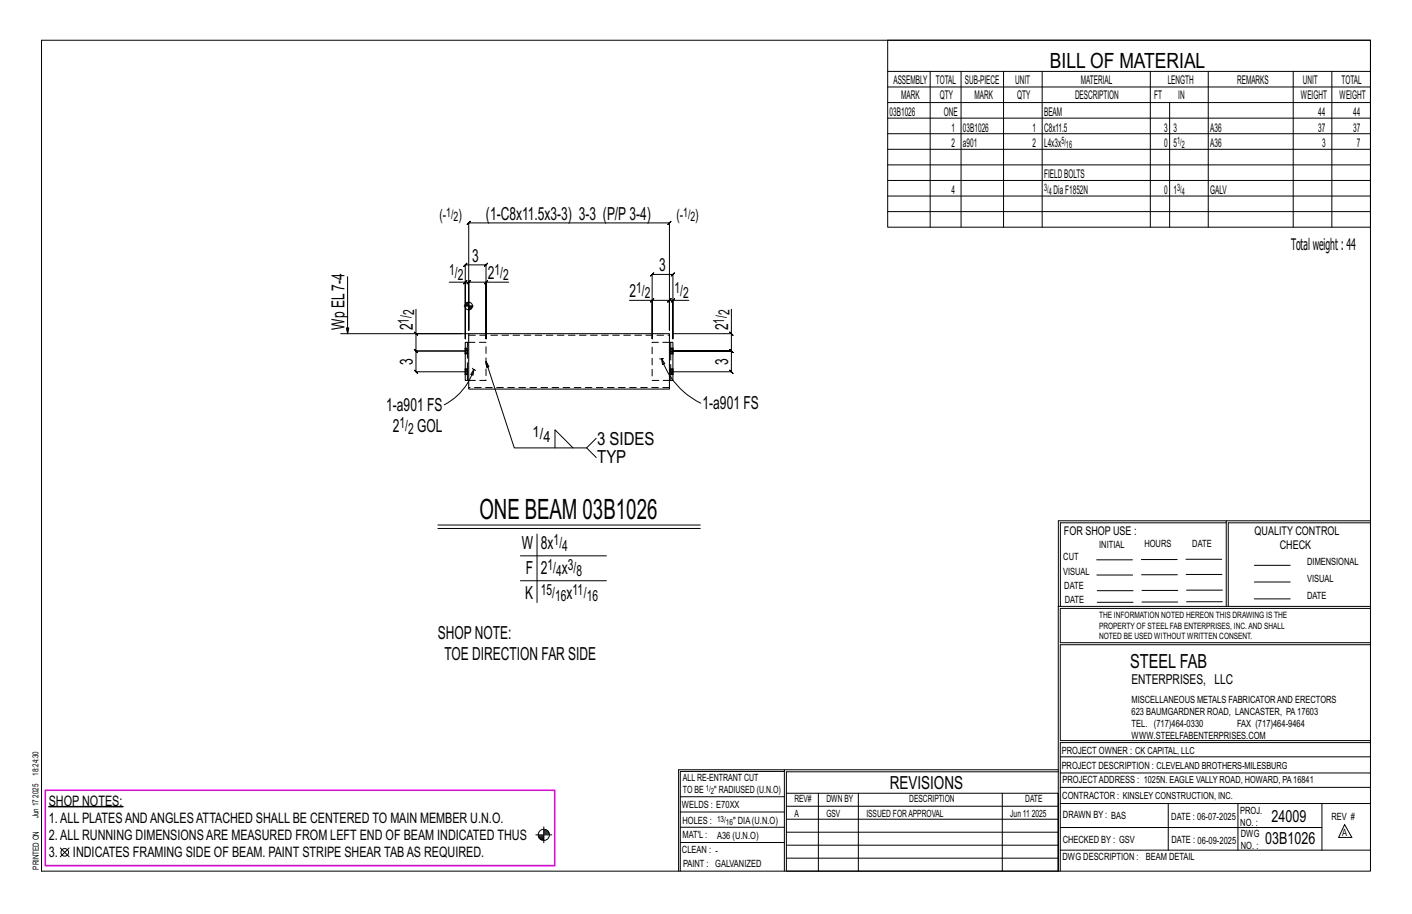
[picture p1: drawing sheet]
<svg xmlns="http://www.w3.org/2000/svg" width="432mm" height="279mm" viewBox="0 0 432 279" stroke-linecap="round" stroke-linejoin="round" font-family="sans-serif">
<defs><g id="words">
<text font-size="8.6" x="146.6" y="158.5">ONE BEAM 03B1026</text>
<text font-size="6.4" x="321.1" y="20.7">BILL OF MATERIAL</text>
<text font-size="5.9" x="345.6" y="204.1">STEEL FAB</text>
<g font-size="5.5">
<text x="148.6" y="67.1">(1-C8x11.5x3-3) 3-3 (P/P3-4)</text>
<text x="144.4" y="80">3</text>
<text x="201.6" y="82.9">3</text>
<text x="149.2" y="85.3">2</text>
<text x="192.5" y="90.8">2</text>
<text x="105.3" y="100.9" transform="rotate(-90 105.3 100.9)">Wp EL7-4</text>
<text x="126.2" y="100.9" transform="rotate(-90 126.2 100.9)">2</text>
<text x="222.7" y="100.9" transform="rotate(-90 222.7 100.9)">2</text>
<text x="126.2" y="111.5" transform="rotate(-90 126.2 111.5)">3</text>
<text x="222.7" y="111.5" transform="rotate(-90 222.7 111.5)">3</text>
<text x="118.1" y="125.7">1-a901 FS</text>
<text x="214.8" y="125.2">1-a901 FS</text>
<text x="120.1" y="132.2">2</text>
<text x="127.5" y="132.2">GOL</text>
<text x="182.6" y="135.9">3 SIDES</text>
<text x="182.6" y="141.5">TYP</text>
<text x="159.6" y="168">W</text>
<text x="165.4" y="168">8x</text>
<text x="160.8" y="175.6">F</text>
<text x="165.4" y="175.6">2</text>
<text x="171.8" y="175.6">x</text>
<text x="160.6" y="183.2">K</text>
<text x="173.3" y="183.2">x</text>
<text x="133.9" y="195.3">SHOPNOTE:</text>
<text x="135.9" y="201.8">TOE DIRECTION FAR SIDE</text>
<text x="272.2" y="241.1">REVISIONS</text>
</g>
<g font-size="5.1">
<text x="388.9" y="251.3">24009</text>
<text x="386.9" y="258.1">03B1026</text>
</g>
<text font-size="4.9" x="394.8" y="76.4">Totalweight : 44</text>
<g font-size="4.7">
<text x="134.4" y="67.3">(-</text>
<text x="140.2" y="67.3">)</text>
<text x="206.8" y="67.3">(-</text>
<text x="212.6" y="67.3">)</text>
<text x="137.4" y="84">1/</text>
<text x="140" y="85.7">2</text>
<text x="151.2" y="84">1/</text>
<text x="153.8" y="85.7">2</text>
<text x="194.5" y="89.6">1/</text>
<text x="206.3" y="89.6">1/</text>
<text x="197.2" y="91.2">2</text>
<text x="208.9" y="91.2">2</text>
<text x="125" y="98.9" transform="rotate(-90 125 98.9)">1/</text>
<text x="126.6" y="96.3" transform="rotate(-90 126.6 96.3)">2</text>
<text x="221.4" y="98.9" transform="rotate(-90 221.4 98.9)">1/</text>
<text x="223.1" y="96.3" transform="rotate(-90 223.1 96.3)">2</text>
<text x="122.2" y="130.9">1/</text>
<text x="124.8" y="132.6">2</text>
<text x="162.9" y="133.4">1/</text>
<text x="166.2" y="135.1">4</text>
<text x="169.3" y="166.7">1/</text>
<text x="171.9" y="168.4">4</text>
<text x="167.5" y="174.3">1/</text>
<text x="170.1" y="176">4</text>
<text x="173.7" y="174.3">3/</text>
<text x="176.3" y="176">8</text>
<text x="165.4" y="182">15/</text>
<text x="169.8" y="183.6">16</text>
<text x="175.1" y="182">11/</text>
<text x="179.5" y="183.6">16</text>
</g>
<g font-size="4.4">
<text x="14.9" y="251.5">1.ALL PLATESANDANGLESATTACHED SHALL BE CENTERED TO MAIN MEMBER U.N.O.</text>
<text x="14.9" y="246.3">SHOP NOTES:</text>
<text x="14.9" y="256.7">2.ALL RUNNING DIMENSIONSARE MEASURED FROM LEFT END OF BEAM INDICATED THUS</text>
<text x="14.9" y="262">3.</text>
<text x="22.3" y="262">INDICATES FRAMING SIDE OF BEAM. PAINT STRIPE SHEAR TABAS REQUIRED.</text>
</g>
<text font-size="4.2" x="346" y="209.1">ENTERPRISES, LLC</text>
<g font-size="4">
<text x="136.5" y="66.2">1/</text>
<text x="138.7" y="67.6">2</text>
<text x="208.9" y="66.2">1/</text>
<text x="211.1" y="67.6">2</text>
</g>
<g font-size="3.7">
<text x="273.2" y="25.6">ASSEMBLY</text>
<text x="286.2" y="25.6">TOTAL</text>
<text x="295.1" y="25.6">SUB-PIECE</text>
<text x="310.4" y="25.6">UNIT</text>
<text x="330.5" y="25.6">MATERIAL</text>
<text x="357.1" y="25.6">LENGTH</text>
<text x="378.3" y="25.6">REMARKS</text>
<text x="398.4" y="25.6">UNIT</text>
<text x="410.2" y="25.6">TOTAL</text>
<text x="272.1" y="35.5">03B1026</text>
<text x="275.6" y="30.4">MARK</text>
<text x="287.4" y="30.4">QTY</text>
<text x="288.6" y="35.5">ONE</text>
<text x="298" y="30.4">MARK</text>
<text x="311" y="30.4">QTY</text>
<text x="319.3" y="35.5">BEAM</text>
<text x="328.7" y="30.4">DESCRIPTION</text>
<text x="353" y="30.4">FT</text>
<text x="360.3" y="30.4">IN</text>
<text x="397.8" y="30.4">WEIGHT</text>
<text x="403.2" y="35.5">44</text>
<text x="409.6" y="30.4">WEIGHT</text>
<text x="413.8" y="35.5">44</text>
<text x="290.9" y="40.2">1</text>
<text x="294.5" y="40.2">03B1026</text>
<text x="315.8" y="40.2">1</text>
<text x="319.3" y="40.2">C8x11.5</text>
<text x="356" y="40.2">3</text>
<text x="358.9" y="40.2">3</text>
<text x="370.1" y="40.2">A36</text>
<text x="403.2" y="40.2">37</text>
<text x="413.8" y="40.2">37</text>
<text x="290.9" y="45">2</text>
<text x="294.5" y="45">a901</text>
<text x="315.8" y="45">2</text>
<text x="319.3" y="45">L4x3x</text>
<text x="356" y="45">0</text>
<text x="358.9" y="45">5</text>
<text x="370.1" y="45">A36</text>
<text x="404.3" y="45">3</text>
<text x="415" y="45">7</text>
<text x="290.9" y="59.3">4</text>
<text x="319.3" y="54.5">FIELDBOLTS</text>
<text x="322.2" y="59.3">DiaF1852N</text>
<text x="356" y="59.3">0</text>
<text x="358.9" y="59.3">1</text>
<text x="370.1" y="59.3">GALV</text>
<text x="325.3" y="163.4">FOR SHOP USE :</text>
<text x="383.7" y="163.4">QUALITY CONTROL</text>
<text x="391.4" y="167.8">CHECK</text>
</g>
<g font-size="3.1">
<text x="324.6" y="44.1">5/</text>
<text x="326" y="45.3">16</text>
<text x="360" y="44.1">1/</text>
<text x="361.4" y="45.3">2</text>
<text x="319.3" y="58.4">3/</text>
<text x="320.7" y="59.5">4</text>
<text x="360" y="58.4">3/</text>
<text x="361.4" y="59.5">4</text>
<text x="336.2" y="167.4">INITIAL</text>
<text x="350" y="167.1">HOURS</text>
<text x="364.6" y="167.2">DATE</text>
<text x="325.2" y="171.3">CUT</text>
<text x="399.8" y="172.8">DIMENSIONAL</text>
<text x="325.1" y="175.8">VISUAL</text>
<text x="399.8" y="177.9">VISUAL</text>
<text x="325.5" y="180">DATE</text>
<text x="325.7" y="184.4">DATE</text>
<text x="399.8" y="183.1">DATE</text>
<text x="346" y="215">MISCELLANEOUS METALS FABRICATORAND ERECTORS</text>
<text x="346" y="218.6">623 BAUMGARDNER ROAD, LANCASTER, PA17603</text>
<text x="346" y="225.8">WWW.STEELFABENTERPRISES.COM</text>
<text x="346" y="222.2">TEL. (717)464-0330</text>
<text x="378.3" y="222.2">FAX (717)464-9464</text>
<text x="324.7" y="230.5">PROJECT OWNER : CK CAPITAL, LLC</text>
<text x="208.8" y="238.8">ALL RE-ENTRANT CUT</text>
<text x="324.7" y="235.1">PROJECT DESCRIPTION : CLEVELAND BROTHERS-MILESBURG</text>
<text x="324.9" y="239.5">PROJECTADDRESS : 1025N. EAGLE VALLY ROAD, HOWARD, PA16841</text>
<text x="208.8" y="242.5">TO BE</text>
<text x="218.4" y="242.5">&quot; RADIUSED (U.N.O)</text>
<text x="242.9" y="245.3">REV#</text>
<text x="252.7" y="245.3">DWN BY</text>
<text x="278.1" y="245.3">DESCRIPTION</text>
<text x="313.5" y="245.3">DATE</text>
<text x="324.9" y="244.2">CONTRACTOR : KINSLEY CONSTRUCTION, INC.</text>
<text x="208.5" y="247">WELDS : E70XX</text>
<text x="208.7" y="251.7">HOLES :</text>
<text x="224.2" y="251.8">&quot; DIA(U.N.O)</text>
<text x="242.9" y="249.9">A</text>
<text x="252.7" y="249.9">GSV</text>
<text x="264.9" y="249.9">ISSUED FORAPPROVAL</text>
<text x="309" y="249.9">Jun 11</text>
<text x="315.5" y="249.9">2025</text>
<text x="325.1" y="250">DRAWN BY : BAS</text>
<text x="358.2" y="250.5">DATE : 06-07-2025</text>
<text x="379.3" y="248.9">PROJ.</text>
<text x="407.2" y="250.5">REV #</text>
<text x="208.7" y="256.3">MAT'L :</text>
<text x="219.3" y="256.4">A36 (U.N.O)</text>
<text x="325" y="257.6">CHECKED BY : GSV</text>
<text x="358.3" y="257.7">DATE : 06-09-2025</text>
<text x="379.3" y="252.5">NO. :</text>
<text x="379.5" y="255.9">DWG</text>
<text x="410.5" y="255.5">A</text>
<text x="208.6" y="260.7">CLEAN : -</text>
<text x="324.9" y="262.9">DWG DESCRIPTION :</text>
<text x="350.4" y="263">BEAM DETAIL</text>
<text x="379.5" y="259.5">NO. :</text>
<text x="208.9" y="265">PAINT : GALVANIZED</text>
</g>
<g font-size="2.7">
<text x="336.1" y="189">THE INFORMATION NOTED HEREON THIS DRAWING IS THE</text>
<text x="336.1" y="195.4">NOTED BE USED WITHOUT WRITTEN CONSENT.</text>
<text x="336.1" y="192.2">PROPERTY OF STEEL FAB ENTERPRISES, INC.AND SHALL</text>
</g>
<g font-size="2.6">
<text x="215.9" y="241.8">1/</text>
<text x="217.4" y="242.7">2</text>
<text x="219.3" y="251.1">13/</text>
<text x="222" y="252.1">16</text>
</g>
<g font-size="2.5">
<text x="11.7" y="237.1" transform="rotate(-90 11.7 237.1)">18:24:30</text>
<text x="11.8" y="243.8" transform="rotate(-90 11.8 243.8)">2025</text>
<text x="11.8" y="250.1" transform="rotate(-90 11.8 250.1)">Jun 17</text>
<text x="11.9" y="265.8" transform="rotate(-90 11.9 265.8)">PRINTED ON</text>
</g>
</g></defs>
<path d="M14.9 246.5h22.7v.2h-22.7z" fill="#000" stroke="#000" stroke-width=".31"/>
<g fill="none" stroke="#000" stroke-width=".31">
<path d="M12.7 12.3h406.4v254h-406.4zM271.5 12.3h147.6v57.2h-147.6zM271.5 21.8h147.6M271.5 26.6h147.6M271.5 31.4h147.6M271.5 36.1h147.6M284.5 21.8v47.7M293.9 21.8v47.7M306.9 21.8v47.7M318.7 21.8v47.7M351.8 21.8v47.7M357.7 31.4v38.1"/>
<path d="M369.5 21.8v47.7M395.5 21.8v47.7M407.3 21.8v47.7M271.5 40.9h147.6M271.5 45.6h147.6M271.5 50.4h147.6M271.5 55.2h147.6M271.5 59.9h147.6M271.5 64.7h147.6M106.3 84.6v17.4l-.4-1.7h.8l-.4 1.7M127.2 94.5v7.5h14M137.4 86.3h4.9v17.3v-22.6l-.5 .5 1-1-.5 .5h6.3l-.5 .5 1-1-.5 .5v22.6v-17.3h7"/>
<path d="M141.9 93.5h2.8M142.3 86.3l-.5 .5 1-1zM142.3 86.3h1l-.5 .5 1-1-.5 .5v14.6M142.3 93.1v.4M142.5 92.7v.8M142.7 92.6v.9M142.9 92.5v1M143.1 92.4v1.1M143.3 92.1v8.8M143.5 93.5v1.2M143.8 93.5v1.1M144 93.5v1"/>
<path d="M144.2 93.5v.8M144.4 93.5v.5M148.6 86.3l.5-.5-1 1zM148.6 86.3h-5.3l.5-.5-1 1 .5-.5v14.6M192.5 91.8h6.9v11.8v-19.7l-.5 .5 1-1-.5 .5h6.4l-.5 .5 1-1-.5 .5v19.7v-11.8h4.9M199.4 91.8l.5-.5-1 1zM199.4 91.8h5.3l-.5 .5 1-1-.5 .5v9.1M205.8 91.8l.5-.5-1 1zM205.8 91.8h-1.1l.5-.5-1 1 .5-.5v9.1M223.7 94.5v7.5h-17.9M104.2 102h39.1M126.7 101.5l1 1z"/>
<path d="M127.2 102v5.3l-.5-.5 1 1-.5-.5h15.1h-15.1l-.5-.5 1 1-.5-.5v6.3l-.5-.5 1 1-.5-.5h15.1M143.3 100.9v-32.8l-.5 .5 1-1-.5 .5h61.4l-.5 .5 1-1-.5 .5v32.8M144.4 112.6l.5 .3M144.9 112.9l-.2 1.8-.7-.3zM144.9 112.9a18.4 18.4 0 0 1-9 10.8M144.9 112.9l.5 .4M148.6 110.5l.2 1.8 .7-.2-.9-1.6 8.7 26.4h22.1l2.9-2.9M202.3 109.7l1 1.5-.7 .2zM202.3 109.7a23.7 23.7 0 0 0 12 13.6M202.3 109.7h-.6M202.9 109.6l-.6 .1M223.2 101.5l1 1z"/>
<path d="M223.7 102v5.3l-.5-.5 1 1-.5-.5h-17.9h17.9l-.5-.5 1 1-.5-.5v6.3l-.5-.5 1 1-.5-.5h-17.9M169.7 136.9v-5.5l5.5 5.5M179.4 136.9l2.9 3M375 159.8h-50.7v25.6M375 159.2h-51.3l-.1 107.1M419.1 159.2h-44.1v26.2M419.1 159.8h-43.5v25.6M133.9 160.5h80.2M133.9 161.6h80.2M159.1 169.9h26.3M159.1 177.5h26.3M164.2 163.2v21"/>
<path d="M335.4 171.1h10.9M335.4 175.8h11M349 171h11M349.1 175.7h11M362.7 171h10.9M362.7 175.6h11M383.6 172.8h11M383.6 177.9h11M323.7 185.4h95.4M335.5 184.1h11M335.5 180.6h11M349.2 184h11"/>
<path d="M349.2 180.5h11M362.9 180.4h10.9M362.9 184h10.9M383.6 183.1h11M419.1 186h-94.9v10.5h94.9M419.1 197.1h-94.9v29.3h94.9v.6h-94.9v39.3M239.9 235.8h-31.9v30.5M239.9 235.3h-32.4v31M323.6 235.3h-83.7v31M323.6 235.9h-83.1v6.6M324.2 236.3h94.9M324.2 231.4h94.9"/>
<path d="M18.4 259.2l2.7 2.7M21.1 259.2l-2.7 2.7M163.8 255.2h5M164.6 255.5h1.7M164.7 255.8h1.6M164.8 256.1h1.5M165 256.4h1.3M165.4 256.6h.9M166.3 252.8v4.9M166.3 254.1h1.3M166.3 253.8h.9M166.3 254.6h1.6"/>
<path d="M166.3 254.3h1.5M166.3 254.9h1.7M208 252.9h31.9M208 257.5h31.9M208 243.6h31.9M208 248.2h31.9M240.5 242.5h83.1v23.8h-83.1zM240.5 258.4h83.1M240.5 254.4h83.1M240.5 250.4h83.1M240.5 246.5h83.1M250.3 242.5v23.8"/>
<path d="M262.5 242.5v23.8M306.5 242.5v23.8M324.2 253h80.1M324.2 245.6h94.9M324.2 259.9h94.9M324.2 240.7h94.9M357.3 245.6v14.3M378.6 245.6v14.3M404.3 245.6v14.3M411.2 252.1l2.2 3.9h-4zM240.5 262.3h83.1"/>
<circle cx="143.3" cy="93.5" r="1.16"/>
<circle cx="166.3" cy="255.2" r="1.71"/>
<circle cx="19.8" cy="260.6" r="1.17"/>
</g>
<path d="M13.8 241.6h155.8v23h-155.8z" fill="none" stroke="#f0f" stroke-width=".5"/>
<g fill="none" stroke="#000" stroke-width=".32">
<path d="M142.3 114.5h.1M142.3 112.8h.1M142.3 108.2h.1M142.3 106.4h.1M142.9 114.5h.1M142.9 112.8h.1M142.9 108.2h.1M142.9 106.4h.1M143.3 102h61.4v16.9h-61.4zM143.3 104.7h-1v11.6h1M204.7 104.7h1.1v11.6h-1.1M205.1 114.5h.1"/>
<path d="M205.1 112.8h.1M205.1 108.2h.1M205.1 106.4h.1M205.8 114.5h.1M205.8 112.8h.1M205.8 108.2h.1M205.8 106.4h.1"/>
</g>
<g fill="none" stroke="#000" stroke-width=".31" stroke-dasharray="2 1.4">
<path d="M142.3 113.3h.7v.3h-.7zM142.3 113.3v-.3h.7v.3M142.3 113v-.1h.7v.1M142.3 112.9v-.1M142.3 114.5v-.1M142.3 114.3v.1l.7 .1M142.3 114v.3h.7v.1M142.3 113.6v.4h.7v.3M142.3 107h.7v.3h-.7zM142.3 107v-.3h.7v.3M142.3 106.7v-.2h.7v.2M142.3 106.5v-.1"/>
<path d="M142.3 108.2v-.1M142.3 107.9v.2l.7 .1M142.3 107.6v.3h.7v.2M142.3 107.3v.3h.7v.3M142.3 114.5h.6M142.3 108.2h.6M142.9 116.3v-11.6M142.9 112.8h-.6M142.9 106.4h-.6M143 112.8v.1M143 113.6v.4M143 106.4v.1"/>
<path d="M143 107.3v.3M143.3 102.5h61.4M143.3 116.3h5.3v-11.6h-5.3M204.7 118.5h-61.4M204.7 104.7h-5.3v11.6h5.3M205.1 113.6h.7v.4h-.7zM205.1 114.5v-.1M205.1 113.6v-.3M205.1 107.3h.7v.3h-.7zM205.1 108.2v-.1M205.1 107.3v-.3M205.1 104.7v11.6"/>
<path d="M205.1 114.5h.7M205.1 108.2h.7M205.8 112.8h-.7M205.8 106.4h-.7M205.8 114v.3h-.7v-.3M205.8 114.3v.1h-.7v-.1M205.8 114.4v.1M205.8 112.8v.1M205.8 113v-.1l-.7-.1M205.8 113.3v-.3h-.7v-.1M205.8 113.6v-.3h-.7v-.3M205.8 107.6v.3h-.7v-.3"/>
<path d="M205.8 107.9v.2h-.7v-.2M205.8 108.1v.1M205.8 106.4v.1M205.8 106.7v-.2l-.7-.1M205.8 107v-.3h-.7v-.2M205.8 107.3v-.3h-.7v-.3"/>
</g>
<use href="#words"/>
</svg>
